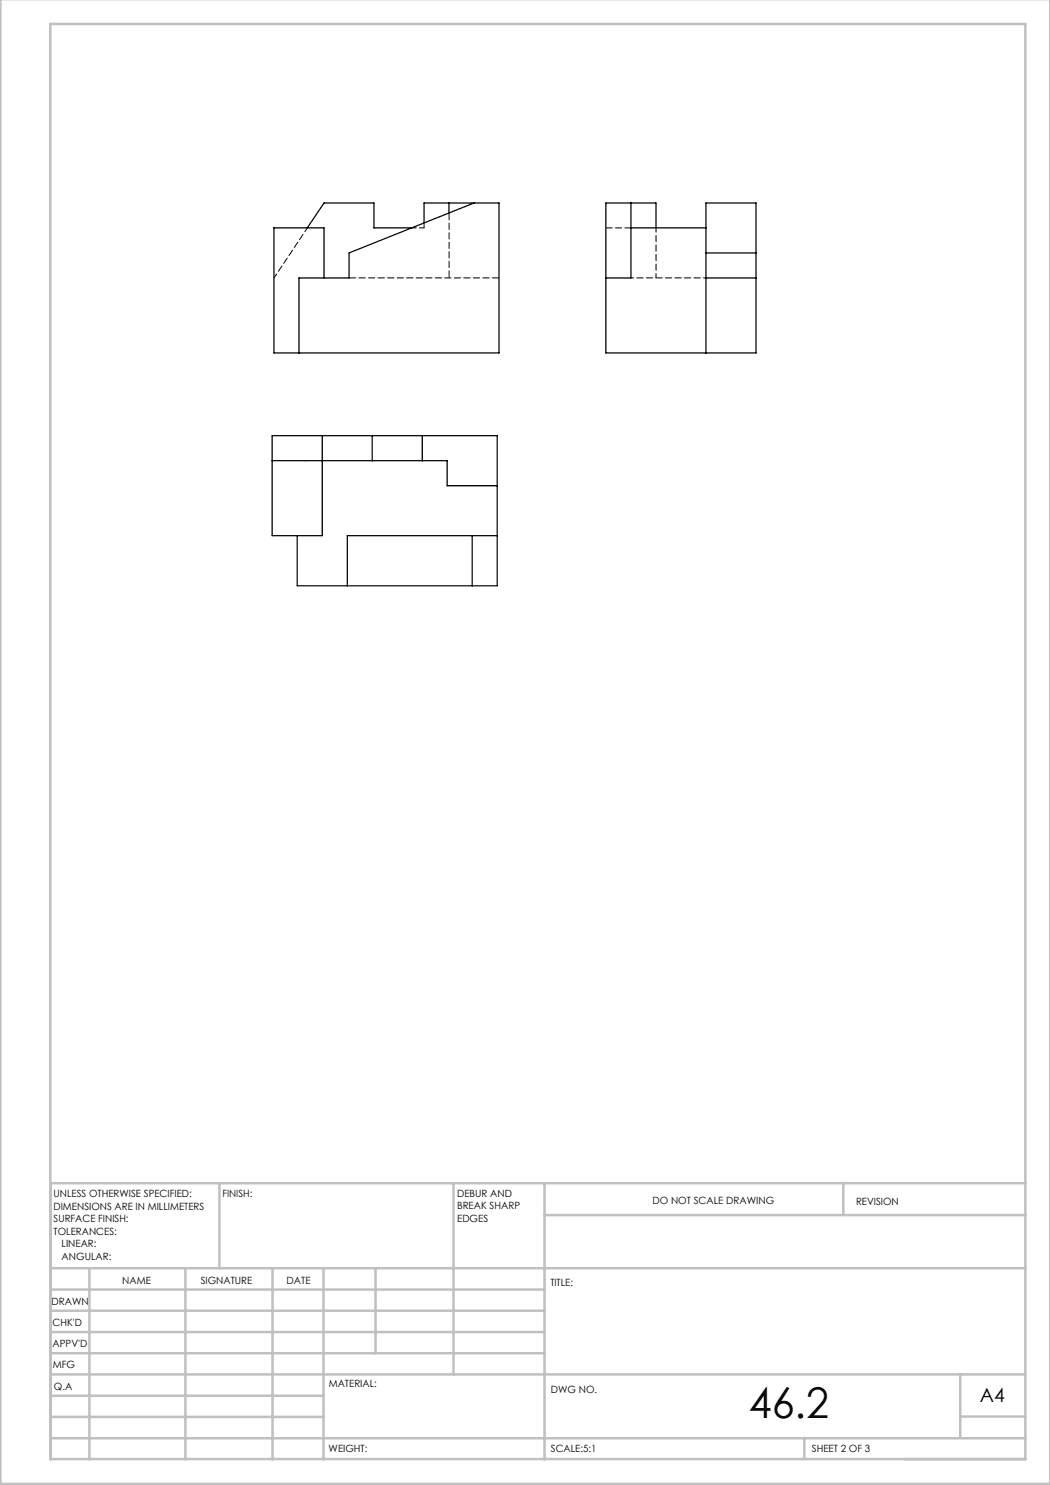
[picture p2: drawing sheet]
<svg xmlns="http://www.w3.org/2000/svg" width="210mm" height="297mm" viewBox="0 0 210 297" stroke-linecap="round" stroke-linejoin="round" font-family="sans-serif">
<defs><g id="words">
<text font-size="8.5" x="149.8" y="283.5">46.2</text>
<text font-size="3.9" x="196" y="280.4">A4</text>
<g font-size="2">
<text x="10.7" y="239.5">UNLESS OTHERWISE SPECIFIED:</text>
<text x="44.5" y="239.5">FINISH:</text>
<text x="91.4" y="239.4">DEBUR AND</text>
<text x="10.7" y="242">DIMENSIONS ARE IN MILLIMETERS</text>
<text x="10.7" y="244.5">SURFACE FINISH:</text>
<text x="91.4" y="241.9">BREAK SHARP</text>
<text x="91.4" y="244.4">EDGES</text>
<text x="130.5" y="240.8">DO NOT SCALE DRAWING</text>
<text x="171.2" y="241">REVISION</text>
<text x="10.7" y="247">TOLERANCES:</text>
<text x="12.3" y="249.5">LINEAR:</text>
<text x="12.3" y="252">ANGULAR:</text>
<text x="24.4" y="256.9">NAME</text>
<text x="40.1" y="256.8">SIGNATURE</text>
<text x="57.3" y="256.8">DATE</text>
<text x="110.1" y="257.1">TITLE:</text>
<text x="10.3" y="260.9">DRAWN</text>
<text x="10.5" y="269.3">APPV'D</text>
<text x="10.5" y="265.2">CHK'D</text>
<text x="10.6" y="273.6">MFG</text>
<text x="10.8" y="278">Q.A</text>
<text x="65.8" y="277.4">MATERIAL:</text>
<text x="110.2" y="278.5">DWG NO.</text>
<text x="65.7" y="290.4">WEIGHT:</text>
<text x="110.2" y="290.5">SCALE:5:1</text>
<text x="162.4" y="290.4">SHEET 2 OF 3</text>
</g>
</g></defs>
<g fill="none" stroke="#c0c0c0" stroke-width=".5">
<path d="M.1 -.1v296.9h209.9v-296.9M10.1 4.8h195v287h-195zM43.9 236.6v17M90.7 236.6v38.3M108.9 236.6v55.3M168.7 236.6v6.3M205.1 236.6h-195v55.3M10.1 253.6h195M10.1 257.9h98.8M17.9 253.6v38.3M37.1 253.6v38.3M54.5 253.6v38.3"/>
<path d="M64.7 253.6v38.3M75.1 253.6v17M108.9 243h96.2M10.1 270.6h98.8M10.1 266.4h98.8M10.1 262.1h98.8M10.1 279.1h54.6M10.1 274.9h195M192.1 274.8v12.7M10.1 287.7h195M10.1 283.4h54.6M160.9 287.5v4.3"/>
<path d="M192.1 283.3h13"/>
</g>
<g fill="none" stroke="#000" stroke-width=".25">
<path d="M61.5 45.6l3.3-5h10v5h7.5M84.8 44.6v-4h15v30h-45v-25h10v10M89.8 40.6v2M94.8 40.6l-25 10v5h-10v15M126.2 40.6v15h-5M126.2 45.6h15M131.2 45.6v-5h-10v30h30v-30h-10v30M141.2 55.6h10M141.2 50.6h10M54.4 92.1h35v5.1h10M64.5 87.1v20h-10.1v-20h45v30.1h-40v-10.1M74.4 87.1v5"/>
<path d="M84.5 87.1v5M94.4 107.1v10.1M99.4 107.1h-29.9v10.1"/>
</g>
<path d="M126.2 55.6h15" fill="none" stroke="#000" stroke-width=".2" stroke-dasharray="1.3 .6" stroke-dashoffset=".8"/>
<path d="M121.2 45.6h5" fill="none" stroke="#000" stroke-width=".2" stroke-dasharray="1.3 .6"/>
<path d="M131.2 55.6v-10" fill="none" stroke="#000" stroke-width=".2" stroke-dasharray="1.3 .6" stroke-dashoffset=".4"/>
<path d="M69.8 55.6h30M89.8 55.6v-13" fill="none" stroke="#000" stroke-width=".2" stroke-dasharray="1.3 .6" stroke-dashoffset="-.1"/>
<path d="M84.8 45.6v-1" fill="none" stroke="#000" stroke-width=".2" stroke-dasharray="1.3 .6" stroke-dashoffset=".5"/>
<path d="M61.5 45.6l-6.7 10M82.3 45.6h2.5" fill="none" stroke="#000" stroke-width=".2" stroke-dasharray="1.3 .6" stroke-dashoffset=".3"/>
<use href="#words"/>
</svg>
